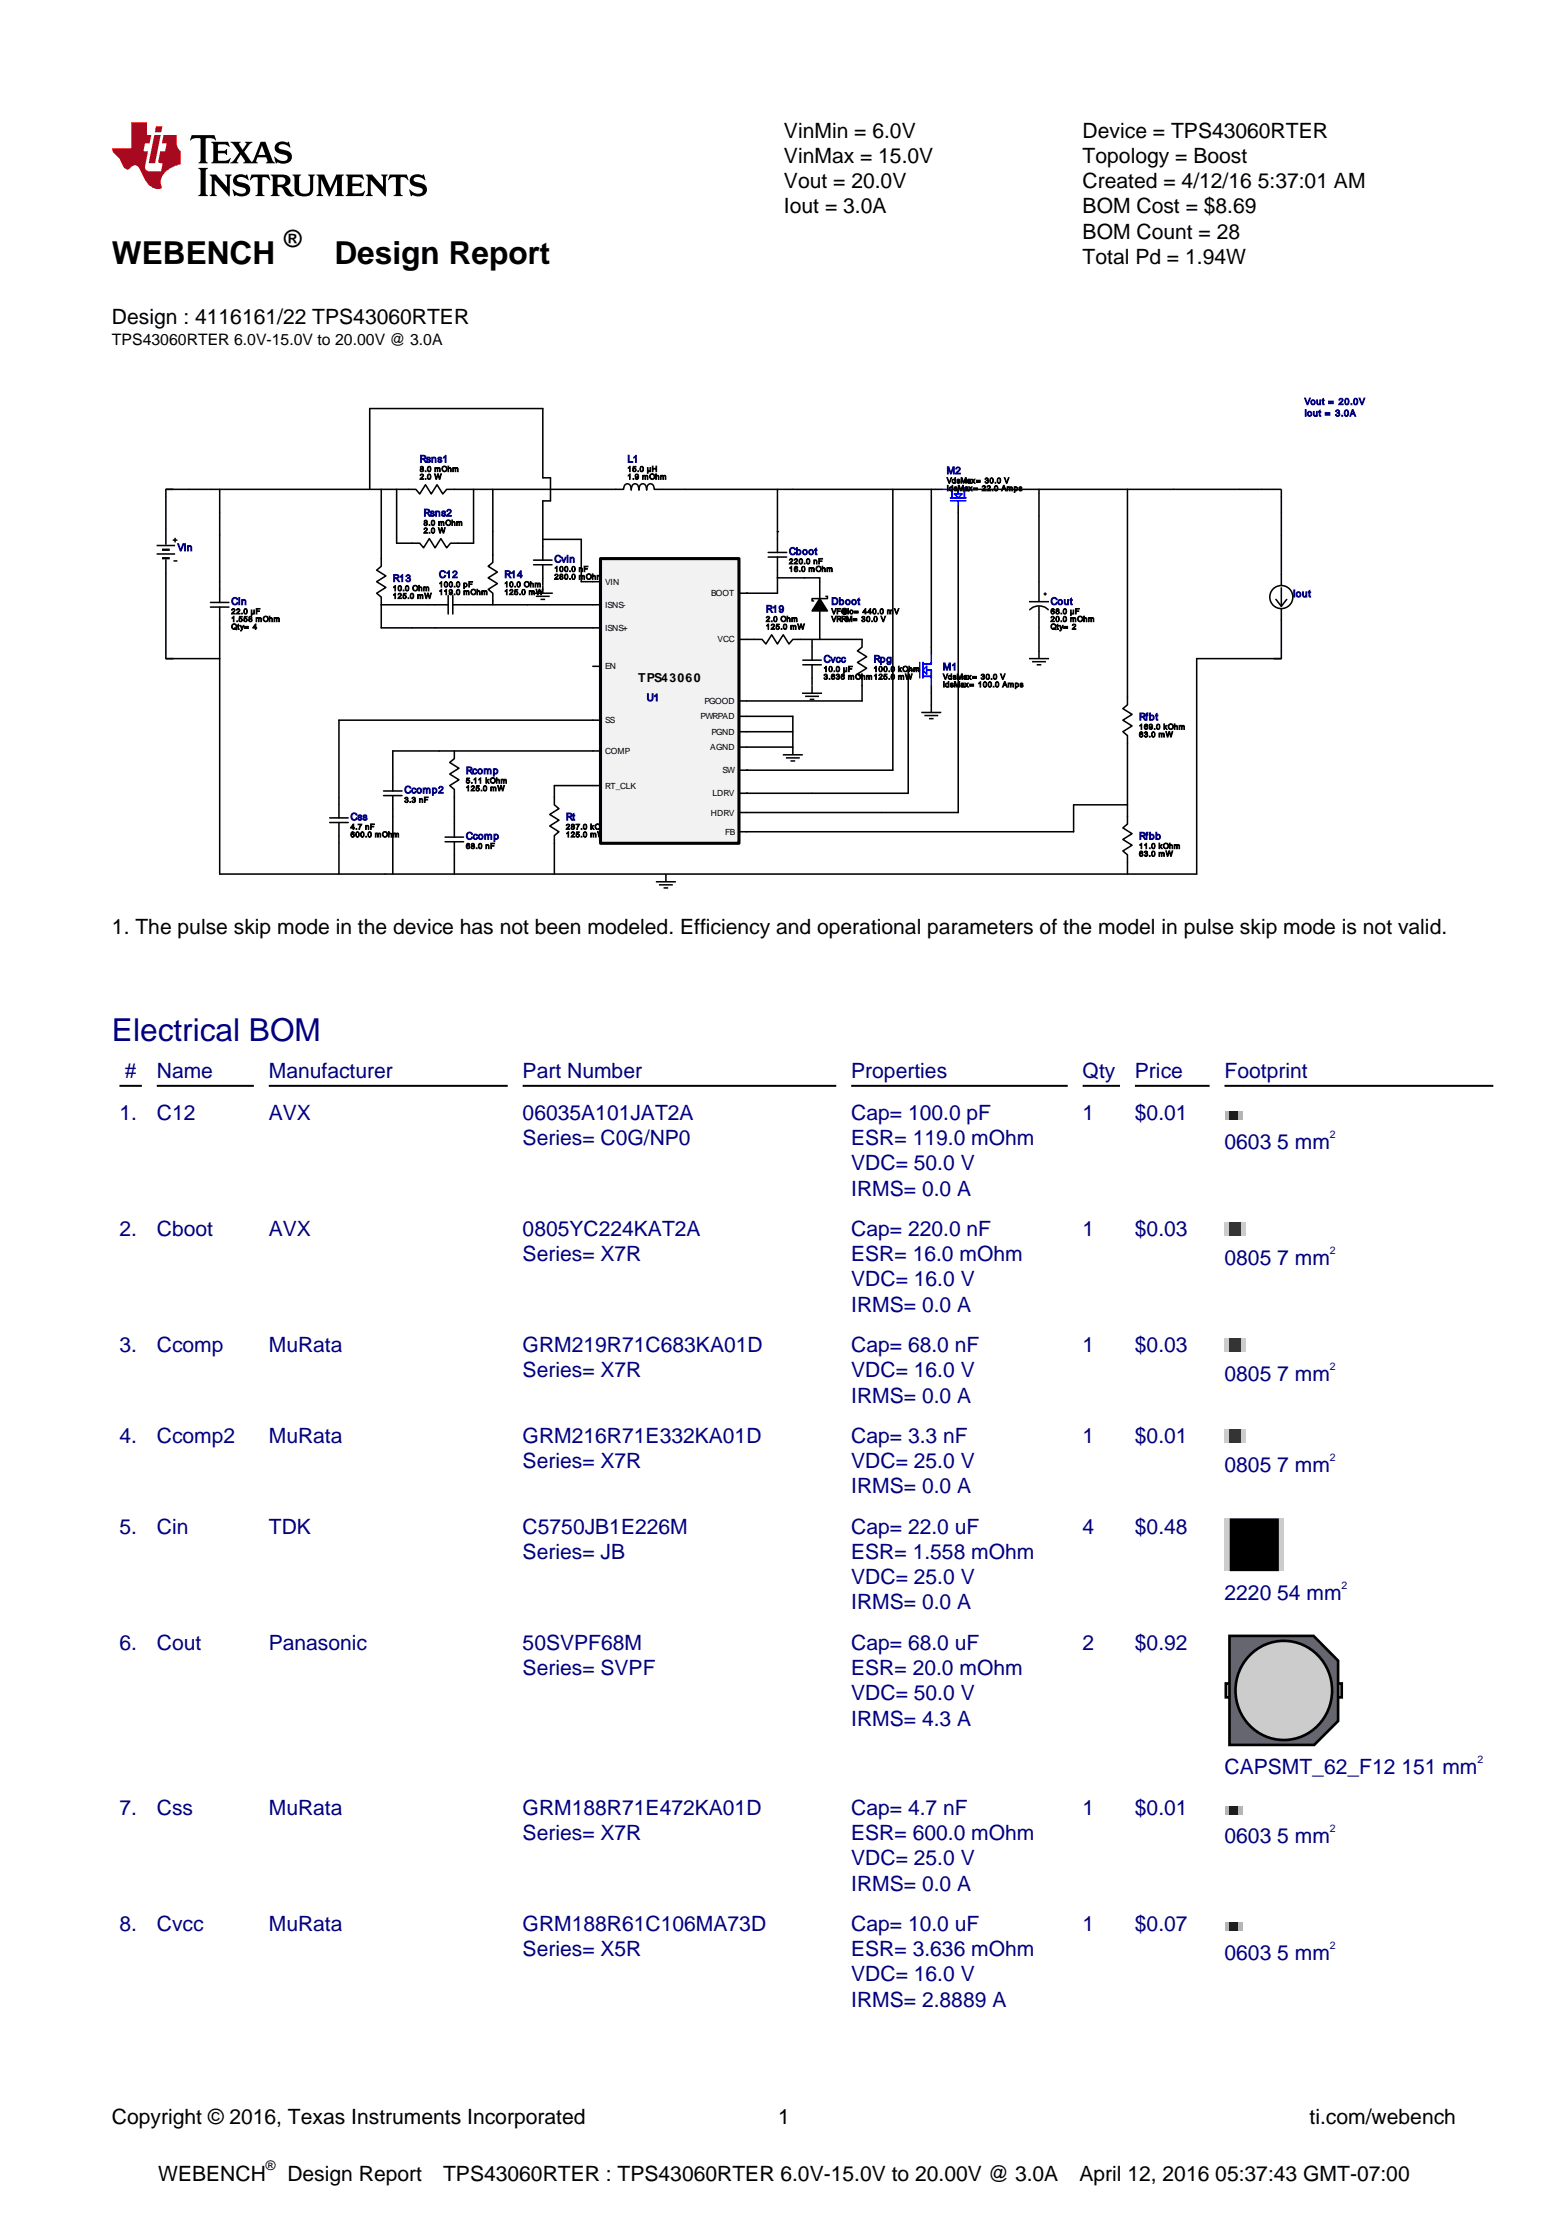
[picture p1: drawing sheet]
<svg xmlns="http://www.w3.org/2000/svg" width="210mm" height="297mm" viewBox="0 0 210 297" stroke-linecap="round" stroke-linejoin="round" font-family="sans-serif">
<defs><g id="words">
<g font-size="4.2">
<text x="15" y="35.3">WEBENCH</text>
<text x="44.8" y="35.3">Design Report</text>
</g>
<text font-size="4.2" fill="#000080" x="15" y="139.4">Electrical BOM</text>
<text font-size="3.2" x="38" y="33">®</text>
<g font-size="2.8">
<text x="105" y="18.4">VinMin = 6.0V</text>
<text x="105" y="21.8">VinMax = 15.0V</text>
<text x="145" y="18.4">Device = TPS43060RTER</text>
<text x="145" y="21.8">Topology = Boost</text>
<text x="105" y="25.2">Vout = 20.0V</text>
<text x="105" y="28.6">Iout = 3.0A</text>
<text x="145" y="25.2">Created = 4/12/16 5:37:01 AM</text>
<text x="145" y="28.6">BOM Cost = $8.69</text>
<text x="145" y="32">BOM Count = 28</text>
<text x="145" y="35.3">Total Pd = 1.94W</text>
<text x="15" y="43.4">Design : 4116161/22 TPS43060RTER</text>
<text x="15" y="125.1">1. The pulse skip mode in the device has not been modeled. Efficiency and operational parameters of the model in pulse skip mode is not valid.</text>
<text x="15" y="284.4">Copyright © 2016, Texas Instruments Incorporated</text>
<text x="104.2" y="284.4">1</text>
<text x="175.4" y="284.4">ti.com/webench</text>
<text x="21.2" y="292">WEBENCH</text>
<text x="38.5" y="292">Design Report</text>
<text x="59.3" y="292">TPS43060RTER : TPS43060RTER 6.0V-15.0V to 20.00V @ 3.0A</text>
<text x="144.6" y="292">April 12, 2016 05:37:43 GMT-07:00</text>
</g>
<g font-size="2.8" fill="#000080">
<text x="16" y="149.9">1.</text>
<text x="16.7" y="144.3">#</text>
<text x="21" y="144.3">Name</text>
<text x="21" y="149.9">C12</text>
<text x="36" y="144.3">Manufacturer</text>
<text x="36" y="149.9">AVX</text>
<text x="70" y="144.3">Part Number</text>
<text x="70" y="149.9">06035A101JAT2A</text>
<text x="114" y="144.3">Properties</text>
<text x="114" y="149.9">Cap= 100.0 pF</text>
<text x="145" y="144.3">Qty</text>
<text x="145" y="149.9">1</text>
<text x="152" y="144.3">Price</text>
<text x="152" y="149.9">$0.01</text>
<text x="164" y="144.3">Footprint</text>
<text x="70" y="153.3">Series= C0G/NP0</text>
<text x="114" y="153.3">ESR= 119.0 mOhm</text>
<text x="164" y="153.8">0603 5 mm</text>
<text x="114" y="156.7">VDC= 50.0 V</text>
<text x="114" y="160.1">IRMS= 0.0 A</text>
<text x="16" y="165.5">2.</text>
<text x="21" y="165.5">Cboot</text>
<text x="36" y="165.5">AVX</text>
<text x="70" y="165.5">0805YC224KAT2A</text>
<text x="114" y="165.5">Cap= 220.0 nF</text>
<text x="145" y="165.5">1</text>
<text x="152" y="165.5">$0.03</text>
<text x="70" y="168.9">Series= X7R</text>
<text x="114" y="168.9">ESR= 16.0 mOhm</text>
<text x="114" y="172.3">VDC= 16.0 V</text>
<text x="164" y="169.3">0805 7 mm</text>
<text x="114" y="175.7">IRMS= 0.0 A</text>
<text x="16" y="181">3.</text>
<text x="21" y="181">Ccomp</text>
<text x="36" y="181">MuRata</text>
<text x="70" y="181">GRM219R71C683KA01D</text>
<text x="70" y="184.4">Series= X7R</text>
<text x="114" y="181">Cap= 68.0 nF</text>
<text x="114" y="184.4">VDC= 16.0 V</text>
<text x="145" y="181">1</text>
<text x="152" y="181">$0.03</text>
<text x="164" y="184.9">0805 7 mm</text>
<text x="114" y="187.8">IRMS= 0.0 A</text>
<text x="16" y="193.2">4.</text>
<text x="21" y="193.2">Ccomp2</text>
<text x="36" y="193.2">MuRata</text>
<text x="70" y="193.2">GRM216R71E332KA01D</text>
<text x="70" y="196.6">Series= X7R</text>
<text x="114" y="193.2">Cap= 3.3 nF</text>
<text x="114" y="196.6">VDC= 25.0 V</text>
<text x="145" y="193.2">1</text>
<text x="152" y="193.2">$0.01</text>
<text x="164" y="197">0805 7 mm</text>
<text x="114" y="200">IRMS= 0.0 A</text>
<text x="16" y="205.4">5.</text>
<text x="21" y="205.4">Cin</text>
<text x="36" y="205.4">TDK</text>
<text x="70" y="205.4">C5750JB1E226M</text>
<text x="70" y="208.7">Series= JB</text>
<text x="114" y="205.4">Cap= 22.0 uF</text>
<text x="114" y="208.7">ESR= 1.558 mOhm</text>
<text x="145" y="205.4">4</text>
<text x="152" y="205.4">$0.48</text>
<text x="114" y="212.1">VDC= 25.0 V</text>
<text x="114" y="215.5">IRMS= 0.0 A</text>
<text x="164" y="214.2">2220 54 mm</text>
<text x="16" y="220.9">6.</text>
<text x="21" y="220.9">Cout</text>
<text x="36" y="220.9">Panasonic</text>
<text x="70" y="220.9">50SVPF68M</text>
<text x="114" y="220.9">Cap= 68.0 uF</text>
<text x="145" y="220.9">2</text>
<text x="152" y="220.9">$0.92</text>
<text x="70" y="224.3">Series= SVPF</text>
<text x="114" y="224.3">ESR= 20.0 mOhm</text>
<text x="114" y="227.7">VDC= 50.0 V</text>
<text x="114" y="231.1">IRMS= 4.3 A</text>
<text x="164" y="237.6">CAPSMT_62_F12 151 mm</text>
<text x="16" y="243">7.</text>
<text x="21" y="243">Css</text>
<text x="36" y="243">MuRata</text>
<text x="70" y="243">GRM188R71E472KA01D</text>
<text x="114" y="243">Cap= 4.7 nF</text>
<text x="145" y="243">1</text>
<text x="152" y="243">$0.01</text>
<text x="70" y="246.4">Series= X7R</text>
<text x="114" y="246.4">ESR= 600.0 mOhm</text>
<text x="114" y="249.8">VDC= 25.0 V</text>
<text x="164" y="246.8">0603 5 mm</text>
<text x="114" y="253.2">IRMS= 0.0 A</text>
<text x="16" y="258.5">8.</text>
<text x="21" y="258.5">Cvcc</text>
<text x="36" y="258.5">MuRata</text>
<text x="70" y="258.5">GRM188R61C106MA73D</text>
<text x="70" y="261.9">Series= X5R</text>
<text x="114" y="258.5">Cap= 10.0 uF</text>
<text x="114" y="261.9">ESR= 3.636 mOhm</text>
<text x="145" y="258.5">1</text>
<text x="152" y="258.5">$0.07</text>
<text x="164" y="262.4">0603 5 mm</text>
<text x="114" y="265.3">VDC= 16.0 V</text>
<text x="114" y="268.7">IRMS= 2.8889 A</text>
</g>
<text font-size="2.1" x="15" y="46.2">TPS43060RTER 6.0V-15.0V to 20.00V @ 3.0A</text>
<text font-size="1.8" x="35.6" y="290.6">®</text>
<text font-size="1.6" x="85.5" y="91.4">TPS43060</text>
<g font-size="1.4" fill="#000080">
<text x="178.1" y="152.3">2</text>
<text x="178.1" y="167.9">2</text>
<text x="178.1" y="183.4">2</text>
<text x="178.1" y="195.6">2</text>
<text x="179.7" y="212.8">2</text>
<text x="197.9" y="236.1">2</text>
<text x="178.1" y="245.4">2</text>
<text x="178.1" y="260.9">2</text>
</g>
<g font-size="1.3" fill="#000080">
<text x="56.2" y="61.9">Rsns1</text>
<text x="84" y="61.9">L1</text>
<text x="126.8" y="63.5">M2</text>
<text x="56.7" y="69.1">Rsns2</text>
<text x="23.8" y="73.8">Vin</text>
<text x="52.6" y="77.9">R13</text>
<text x="58.8" y="77.4">C12</text>
<text x="67.5" y="77.4">R14</text>
<text x="74.2" y="75.3">Cvin</text>
<text x="105.7" y="74.3">Cboot</text>
<text x="31" y="81">Cin</text>
<text x="102.6" y="82">R19</text>
<text x="111.3" y="81">Dboot</text>
<text x="140.7" y="81">Cout</text>
<text x="173.2" y="80">Iout</text>
<text x="110.3" y="88.7">Cvcc</text>
<text x="117" y="88.7">Rpg</text>
<text x="126.3" y="89.7">M1</text>
<text x="86.6" y="93.9">U1</text>
<text x="152.5" y="96.4">Rfbt</text>
<text x="54.2" y="106.2">Ccomp2</text>
<text x="62.4" y="103.6">Rcomp</text>
<text x="46.9" y="109.8">Css</text>
<text x="62.4" y="112.4">Ccomp</text>
<text x="75.8" y="109.8">Rt</text>
<text x="152.5" y="112.4">Rfbb</text>
</g>
<g font-size="1.2" fill="#000080">
<text x="174.7" y="54.2">Vout = 20.0V</text>
<text x="174.7" y="55.7">Iout = 3.0A</text>
</g>
<g font-size="1.1">
<text x="81" y="81.4">ISNS-</text>
<text x="81" y="78.3">VIN</text>
<text x="95.2" y="79.8">BOOT</text>
<text x="81" y="84.5">ISNS+</text>
<text x="81" y="89.6">EN</text>
<text x="96.1" y="86">VCC</text>
<text x="94.4" y="94.3">PGOOD</text>
<text x="81" y="96.8">SS</text>
<text x="81" y="101">COMP</text>
<text x="93.8" y="96.3">PWRPAD</text>
<text x="95.1" y="100.5">AGND</text>
<text x="95.3" y="98.4">PGND</text>
<text x="81" y="105.6">RT_CLK</text>
<text x="95.4" y="106.6">LDRV</text>
<text x="96.8" y="103.5">SW</text>
<text x="95.2" y="109.2">HDRV</text>
<text x="97.1" y="111.8">FB</text>
</g>
<g font-size="1">
<text x="56.2" y="63.2">8.0 mOhm</text>
<text x="56.2" y="64.2">2.0 W</text>
<text x="84" y="63.2">15.0 µH</text>
<text x="84" y="64.2">1.9 mOhm</text>
<text x="126.8" y="64.7">VdsMax= 30.0 V</text>
<text x="126.8" y="65.7">IdsMax= 22.0 Amps</text>
<text x="56.7" y="70.4">8.0 mOhm</text>
<text x="56.7" y="71.4">2.0 W</text>
<text x="74.2" y="76.6">100.0 nF</text>
<text x="74.2" y="77.6">280.0 mOhm</text>
<text x="105.7" y="75.5">220.0 nF</text>
<text x="105.7" y="76.6">16.0 mOhm</text>
<text x="31" y="82.2">22.0 µF</text>
<text x="31" y="83.2">1.558 mOhm</text>
<text x="52.6" y="79.1">10.0 Ohm</text>
<text x="52.6" y="80.2">125.0 mW</text>
<text x="58.8" y="78.6">100.0 pF</text>
<text x="58.8" y="79.6">119.0 mOhm</text>
<text x="67.5" y="78.6">10.0 Ohm</text>
<text x="67.5" y="79.6">125.0 mW</text>
<text x="102.6" y="83.2">2.0 Ohm</text>
<text x="111.3" y="82.2">VF@Io= 440.0 mV</text>
<text x="111.3" y="83.2">VRRM= 30.0 V</text>
<text x="140.7" y="82.2">68.0 µF</text>
<text x="140.7" y="83.2">20.0 mOhm</text>
<text x="31" y="84.3">Qty= 4</text>
<text x="102.6" y="84.3">125.0 mW</text>
<text x="110.3" y="89.9">10.0 µF</text>
<text x="117" y="89.9">100.0 kOhm</text>
<text x="140.7" y="84.3">Qty= 2</text>
<text x="110.3" y="91">3.636 mOhm 125.0 mW</text>
<text x="126.3" y="91">VdsMax= 30.0 V</text>
<text x="126.3" y="92">IdsMax= 100.0 Amps</text>
<text x="152.5" y="97.7">169.0 kOhm</text>
<text x="152.5" y="98.7">63.0 mW</text>
<text x="54.2" y="107.5">3.3 nF</text>
<text x="62.4" y="104.9">5.11 kOhm</text>
<text x="62.4" y="105.9">125.0 mW</text>
<text x="46.9" y="111.1">4.7 nF</text>
<text x="46.9" y="112.1">600.0 mOhm</text>
<text x="62.4" y="113.6">68.0 nF</text>
<text x="75.8" y="111.1">287.0 kOhm</text>
<text x="75.8" y="112.1">125.0 mW</text>
<text x="152.5" y="113.6">11.0 kOhm</text>
<text x="152.5" y="114.7">63.0 mW</text>
</g>
</g></defs>
<path d="M55.2 23.5a.81 .81 0 0 0-.3 .9 .81 .81 0 0 0 .8 .6l.7 .2 .2 .3a.65 .65 0 0 1-1 .4l-.3-.1-.4-.5-.1 .1 .2 .9h.2l.1-.2a1.41 1.41 0 0 0 1.8-.4 .87 .87 0 0 0-.8-1.2l-.7-.2-.2-.2a.57 .57 0 0 1 .8-.4l.7 .5 .1-.1-.2-.7h-.2v.1a1.29 1.29 0 0 0-1.4 0zM52.2 23.4l-.2 .7v.1a.78 .78 0 0 1 1-.5v2.1v.2l-.3 .2v.1h1.2v-.1l-.2-.2-.1-.2 .1-2.1a.83 .83 0 0 1 .9 .5l.1-.1-.2-.7zM49 23.4l.2 .3 .1 .1v2l-.1 .2-.2 .3h.9l-.2-.3-.1-.2 .1-1.7 1.9 2.2h.1v-2.5l.2-.4h-.9l.3 .2v1.4l-1.5-1.6zM46.3 23.4l.2 .2 .1 .2v2l-.1 .2-.2 .2v.1h2.3l.3-.7-.1-.1a1.45 1.45 0 0 1-1.6 .4v-1h.9l.2 .2h.1v-.8h-.1l-.2 .3h-.9v-.7v-.1l.2-.1a1.25 1.25 0 0 1 1.3 .4l.1-.1-.3-.6zM42.4 23.4l.2 .2 .1 .2v2l-.1 .2-.2 .3h.9l-.3-.3v-.2v-1.8l1.1 2.3 1-2.3v1.8v.2l-.2 .3h1.2v-.1l-.3-.2v-.2v-2v-.2l.3-.1v-.1h-1.1l-.8 1.8-.8-1.8zM39.2 23.4v.1l.2 .1v.2v1.5a1.24 1.24 0 0 0 1.7 1 .9 .9 0 0 0 .8-1l.1-1.7 .2-.2h-1v.1l.3 .1v.2v1.5a.76 .76 0 0 1-.6 .7 .76 .76 0 0 1-.8-.4v-1.8v-.2l.2-.1v-.1zM37.2 23.8a1.01 1.01 0 0 1 1 .1 .52 .52 0 0 1 0 .6 .52 .52 0 0 1-.5 .2h-.5zM36.3 23.4l.2 .2v.2v2v.2l-.2 .2v.1h1.2v-.1l-.3-.2v-.9a.71 .71 0 0 1 .9 .6 .83 .83 0 0 0 1.3 .4 1.13 1.13 0 0 1-.7-.7l-.6-.5a.76 .76 0 0 0 .8-.7 .76 .76 0 0 0-.8-.8zM33.7 23.4l-.2 .7v.1a.78 .78 0 0 1 1-.5v2.1v.2l-.3 .2v.1h1.2v-.1l-.2-.2-.1-.2 .1-2.1a.83 .83 0 0 1 .9 .5l.1-.1-.2-.7zM31.5 23.5a.81 .81 0 0 0-.3 .9 .81 .81 0 0 0 .8 .6l.8 .2 .2 .3a.65 .65 0 0 1-1 .4l-.3-.1-.5-.5-.1 .1 .3 .9h.1l.1-.2a1.41 1.41 0 0 0 1.9-.4 .87 .87 0 0 0-.9-1.2l-.7-.2-.2-.2a.57 .57 0 0 1 .9-.4l.6 .5 .1-.1-.2-.7h-.1l-.1 .1a1.29 1.29 0 0 0-1.4 0zM28.1 23.4l.2 .3 .1 .1v2l-.1 .2-.2 .3h.9l-.2-.3-.1-.2 .1-1.7 1.9 2.2h.1v-2.5l.2-.4h-.9l.3 .2v1.4l-1.5-1.6zM26.6 22.5v.1l.2 .1 .1 .3v2.8l-.1 .2-.2 .2v.1h1.3v-.1l-.3-.2-.1-.2v-2.8l.1-.3 .3-.1v-.1zM37.1 19.2a.81 .81 0 0 0-.3 .9 .81 .81 0 0 0 .8 .5l.7 .2 .2 .3a.64 .64 0 0 1-.9 .4l-.3-.1-.5-.4h-.1l.2 .9h.2l.1-.2a1.4 1.4 0 0 0 1.8-.4 .87 .87 0 0 0-.8-1.2l-.7-.2-.2-.2a.57 .57 0 0 1 .8-.4l.7 .5 .1-.1-.2-.7h-.2v.1a1.28 1.28 0 0 0-1.4 .1zM35.1 19.5l.4 1.2h-.9zM30.9 19v.1l.4 .3 .7 1-.6 1-.2 .2-.4 .2v.1h1.1l-.2-.3 .5-.9 .6 .9-.2 .2v.1h1.9l-.2-.3 .2-.5h1.2l.1 .5-.2 .3h1.2l-.3-.5-1-2.4h-.6l-.9 2.3-.3 .4-1-1.4 .6-.9 .5-.3v-.1h-1l.2 .2-.5 .9-.5-.8 .2-.3zM28.3 19l.2 .2 .1 .3v1.9l-.1 .2-.2 .2v.1h2.3l.3-.7-.1-.1a1.45 1.45 0 0 1-1.6 .4v-1l.9 .1 .2 .2h.1v-.8h-.1l-.2 .2h-.9v-.7v-.1l.2-.1a1.25 1.25 0 0 1 1.3 .4l.1-.1-.3-.6zM25.7 18.1l-.3 .7h.1a1.15 1.15 0 0 1 1.3-.3l.1 2.9-.1 .2-.2 .3h1.2l-.2-.3-.1-.2v-2.7l.1-.2h.2a1.06 1.06 0 0 1 1.1 .3h.1l-.3-.7z" fill="#000"/>
<path d="M20.9 16.9l-.2 .8h.9l.2-.8zM20.7 18.1l-.8 3.8h.9l.7-3.8zM17.6 16.4v3.4h-2.6a2.07 2.07 0 0 0 .9 1.4l.4 .6a1.11 1.11 0 0 0 .8 .9l.3-.1a.73 .73 0 0 1 .6-.4 .73 .73 0 0 1 .7 .4l.2 .4a3.4 3.4 0 0 0 1.8 2.2 1.3 1.3 0 0 0 1 0 1.84 1.84 0 0 1 .8-2.4l.8-.5 .9-.3v-1.8a1.13 1.13 0 0 1-.5-1v-1.1h-1.8l-.2 1.1h.6l-.2 1h-.6l-.3 1.2a.38 .38 0 0 0 .2 .5h.4l-.2 1.1a4 4 0 0 1-2-.2 1.19 1.19 0 0 1-.1-1l.3-1.6h-.6l.2-1h.6l.3-1.1h-.6v-1.7z" fill="#f00000"/>
<g fill="none" stroke="#000" stroke-width=".21">
<path d="M22.2 65.5h1M25.3 65.5h3.1M29.4 68.6v3.1M29.4 77.9v2.8M51.1 74.8v1l-.7 .5 1.3 .8-1.3 .8 1.3 .8-1.3 .7 .7 .6v1M54.7 65.5h1l.5 .6 .8-1.2 .8 1.2 .7-1.2 .8 1.2 .5-.6h1M55.2 72.7h1l.5 .7 .8-1.3 .8 1.3 .7-1.3 .8 1.3 .5-.7h1.1M60 79.7v2.5M60.6 79.7v2.5M66 74.3v1l-.6 .5 1.2 .8-1.2 .8 1.2 .7-1.2 .8 .6 .5v1.1M71.4 79.4h2.6M71.5 75h2.4"/>
<path d="M71.5 75.6h2.4M71.8 79.8h1.8M72.7 72.2v2.8M72.7 75.6v3.8M87.6 65.5a.51 .51 0 0 0-.2-.6 .51 .51 0 0 0-.6 .1l-.2 .6v-.1a.55 .55 0 0 0-.7-.7l-.3 .4v.4v-.1a.55 .55 0 0 0-.8-.7l-.2 .4-.1 .4v-.1a.55 .55 0 0 0-.7-.7l-.1 .2-.2 .5h-1M87.6 65.5h4.2M102.9 74h2.5M102.9 74.6h2.5M104.1 71.2v2.8M104.1 74.6v2.8M109.8 77.9v6.2M110.6 79.8h.2v.4h-2v.3h.2"/>
<path d="M125.2 65.5h1.1M128.3 67.6v1M130.4 65.5h1M139.2 66v3.1M139.2 77.9v2.7M139.8 79.5h.4M140 79.3v.4M165.9 65.5h3.1M170.6 65.5h1M22.2 88.2h1M28.2 80.7h2.5M28.2 81.3h2.5"/>
<path d="M29.4 81.3v2.8M57.2 81h2.8M60.6 81h2.8M72.4 80.3h.6M101 85.6h1.1l.5 .6 .7-1.2 .8 1.2 .8-1.2 .8 1.2 .5-.6h1M107.4 92.8h2.7M107.5 88.4h2.5M107.5 89h2.5M107.8 93.2h1.9M108.4 93.7h.7M108.8 85.6v2.8M108.8 89v3.8"/>
<path d="M109.8 80.2l1 1.6h-2zM115.5 85.6v1l-.7 .6 1.3 .7-1.3 .8 1.3 .8-1.3 .8 .7 .5v1M121.6 89.7h1.1M123.4 95.4h2.7M123.8 95.8h1.9M124.4 96.2h.6M124.7 94.4v1M124.7 86.6v1.1M124.7 91.8v1M137.8 80.6h2.7M137.8 88.2h2.7M137.9 81.7a1.74 1.74 0 0 1 2.5 0"/>
<path d="M138.2 88.6h1.9M138.8 89h.7M139.2 81.2v2.9M139.2 87.2v1M151 93.3v1.1l-.6 .5 1.2 .8-1.2 .7 1.2 .8-1.2 .8 .6 .5v1M170.6 88.2h1M44.2 109.5h2.4M44.2 110.1h2.4M45.4 106.7v2.8M45.4 110.1v2.8M51.4 105.9h2.4M51.4 106.5h2.4"/>
<path d="M52.6 103.1v2.8M52.6 106.5v2.8M59.6 112.1h2.5M59.6 112.7h2.5M60.8 100.6v1l-.6 .5 1.3 .8-1.3 .7 1.3 .8-1.3 .8 .6 .5v1M60.8 109.3v2.8M60.8 112.7v2.8M74.2 106.7v1.1l.7 .5-1.3 .8 1.3 .7-1.3 .8 1.3 .8-.7 .5v1M87.8 118.1h2.7M88.3 118.5h1.8M88.9 118.9h.6M89.2 117v1.1"/>
<path d="M104.8 101.1h2.7M105.3 101.5h1.8M105.9 101.9h.6M106.2 100v1.1M151 109.3v1l-.6 .6 1.2 .7-1.2 .8 1.2 .8-1.2 .8 .6 .5v1"/>
</g>
<path d="M109.8 80.2l1 1.6h-2z" fill="#000"/>
<g fill="none" stroke="#00f" stroke-width=".21">
<path d="M126.3 65.5h2v.6M127.3 66.7h2.1M127.3 67.1h2.1M127.5 65.5v1.2M127.8 66.1h1l-.5 .6zM128.3 67.1v.5M130.4 65.5h-1.2v1.2M122.7 89.7h.5M123.2 88.7v2.1M123.6 88.7v2.1M123.6 90.6h1.1M123.6 89.7l.5-.5v1.1z"/>
<path d="M124.1 89.7h.6v2.1M124.7 87.7v1.2h-1.1"/>
</g>
<path d="M80.4 74.8h18.6v38.1h-18.6z" fill="#f2f2f2"/>
<path d="M80.4 74.8h18.6v38.1h-18.6z" fill="none" stroke="#000" stroke-width=".41"/>
<g fill="none" stroke="#000" stroke-width=".21">
<path d="M21 73h2.4M21 74.2h2.4M21.7 73.6h1M21.7 73.7h1M21.7 74.8h1M21.7 74.7h1M22.2 74.9v13.3h7.2M23.1 72.3h.7M23.2 75.1h.6M23.4 72v.6M25.3 65.5h-3.1v7.4M28.4 65.5h26.3"/>
<path d="M29.4 65.5v3.1M29.4 71.7v6.2M49.5 65.5v-10.8h23.2v9.3h1v3.1h-1v5.1h5.1v5.7h2.6M51.1 65.5v9.3M53.1 65.5v7.2h2.1M60.8 65.5h21.7M63.4 65.5v7.2h-2M66 65.5v8.8M91.8 65.5h33.4M100 79.4h.1M104.1 71.2h.1M104.1 65.5v5.7"/>
<path d="M109.8 77.9v-.5h-5.7v2h-5.1M119.6 65.5v37.6h-20.6M124.7 65.5v21.1M128.3 68.6v40.2h-29.3M131.4 65.5h34.5M139.2 65.5v.5M139.2 69.1v8.8M151 65.5v27.8M169 65.5h1.6M171.6 78.4a1.55 1.55 0 0 0-1.5 1.6 1.55 1.55 0 0 0 1.5 1.5M171.6 78.4a1.55 1.55 0 0 1 1.6 1.6 1.55 1.55 0 0 1-1.6 1.5M171.6 65.5v12.9"/>
<path d="M171.6 78.7v2.5M57.2 81h-6.1v3.1h29.3M63.4 81h17M66 80.5v.5M79.4 89.2h1M80.4 96.4h-35v10.3M99 95.9h7.2v4.1h-7.2M101 85.6h-2M106.2 98h-7.2M107.2 85.6h8.3M109.8 84.1v1.5M115.5 91.8v2.1h-16.5"/>
<path d="M121.6 89.7v16.5h-22.6M124.7 92.8v1.6M139.2 84.1v3.1M151 99.5v9.8M170.9 80.3l.7 .9M171.6 81.5v6.7h-11.3v28.8h-130.9v-32.9M172.3 80.3l-.7 .9M45.4 112.9v4.1M52.6 109.3v7.7M60.8 106.7v2.6M60.8 115.5v1.5M74.2 112.9v4.1"/>
<path d="M80.4 105.2h-6.2v1.5M80.4 100.6h-27.8v2.5M100 106.2h.1M100 103.1h.1M151 107.8h-7.2v3.6h-44.8M151 115.5v1.5"/>
</g>
<path d="M16 145.4h3M21 145.4h13M36 145.4h32M70 145.4h42M114 145.4h29M145 145.4h5M152 145.4h10M164 145.4h36" fill="none" stroke="#000" stroke-width=".26"/>
<path d="M164 148.8h2.4v1.2h-2.4z" fill="#b3b3b3"/>
<path d="M164.6 148.8h1.2v1.2h-1.2z" fill="#1a1a1a"/>
<path d="M164 163.7h2.8v1.8h-2.8z" fill="#cbcbcb"/>
<path d="M164.6 163.7h1.6v1.8h-1.6z" fill="#363636"/>
<path d="M164 179.3h2.8v1.7h-2.8z" fill="#cbcbcb"/>
<path d="M164.6 179.3h1.6v1.7h-1.6z" fill="#363636"/>
<path d="M164 191.4h2.8v1.8h-2.8z" fill="#cbcbcb"/>
<path d="M164.6 191.4h1.6v1.8h-1.6z" fill="#363636"/>
<path d="M164 203.3h8v7.1h-8z" fill="#ccc"/>
<g fill="#000">
<path d="M164.8 203.4h6.4v6.9h-6.4z"/>
<path d="M164.9 203.5h6.2v6.7h-6.2zM164.7 203.3v7.1h6.6v-7.1z"/>
</g>
<path d="M164.2 225.4h15.5v1.9h-15.5z" fill="#ccc"/>
<path d="M164.2 225.4h15.5v1.9h-15.5z" fill="none" stroke="#000" stroke-width=".35"/>
<path d="M164.7 219.1h11.2l3.3 3.3v8l-3.2 3.3h-11.3z" fill="#666"/>
<path d="M164.7 219.1h11.2l3.3 3.3v8l-3.2 3.3h-11.3z" fill="none" stroke="#000" stroke-width=".35"/>
<path d="M167.7 221.3a6.5 6.5 0 0 1 7.8-.5 6.5 6.5 0 0 1 2.6 7.5 6.5 6.5 0 0 1-7.6 4.5 6.5 6.5 0 0 1-5-7.4 6.7 6.7 0 0 1 2.2-4.1z" fill="#ccc"/>
<path d="M167.7 221.3a6.5 6.5 0 0 1 7.8-.5 6.5 6.5 0 0 1 2.6 7.5 6.5 6.5 0 0 1-7.6 4.5 6.5 6.5 0 0 1-5-7.4 6.7 6.7 0 0 1 2.2-4.1z" fill="none" stroke="#000" stroke-width=".35"/>
<path d="M164 241.9h2.4v1.2h-2.4z" fill="#b3b3b3"/>
<path d="M164.6 241.9h1.2v1.2h-1.2z" fill="#1a1a1a"/>
<path d="M164 257.4h2.4v1.2h-2.4z" fill="#b3b3b3"/>
<path d="M164.6 257.4h1.2v1.2h-1.2z" fill="#1a1a1a"/>
<use href="#words"/>
</svg>
